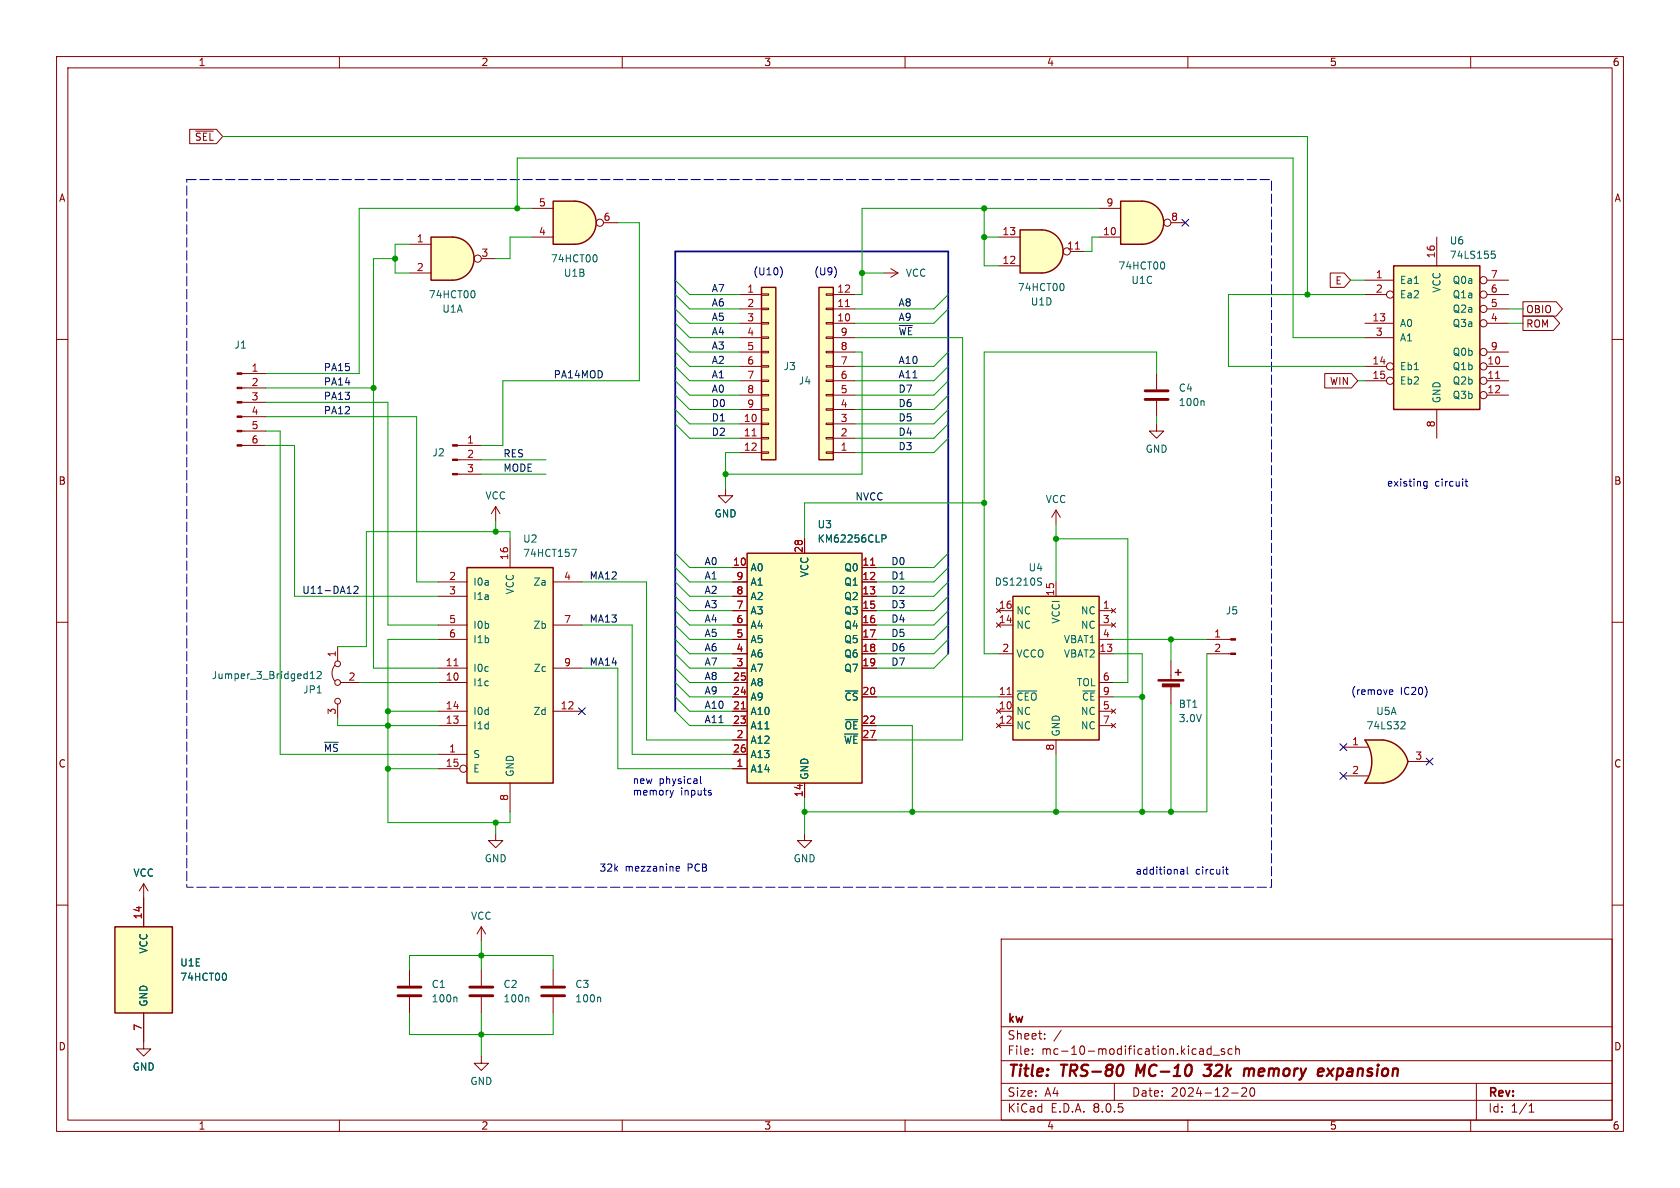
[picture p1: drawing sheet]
<svg xmlns="http://www.w3.org/2000/svg" width="297mm" height="210mm" viewBox="0 0 297 210" stroke-linecap="round" stroke-linejoin="round" font-family="sans-serif">
<defs><g id="words">
<g font-size="2.8" fill="#840000">
<text x="178" y="190.9">Title:</text>
<text x="187.7" y="190.9">TRS-80</text>
<text x="201.7" y="190.9">MC-10</text>
<text x="214.6" y="190.9">32k</text>
<text x="222.3" y="190.9">memory</text>
<text x="236.3" y="190.9">expansion</text>
</g>
<g font-size="2.1" fill="#840000">
<text x="178" y="184">Sheet:</text>
<text x="178" y="181.2">kw</text>
<text x="178" y="186.7">File:</text>
<text x="184.1" y="186.7">mc-10-modification.kicad_sch</text>
<text x="178" y="196.9">KiCad</text>
<text x="178" y="194.1">Size:</text>
<text x="184.7" y="194.1">A4</text>
<text x="185.7" y="196.9">E.D.A.</text>
<text x="193.3" y="196.9">8.0.5</text>
<text x="200" y="194.1">Date:</text>
<text x="207" y="194.1">2024-12-20</text>
<text x="263" y="194.3">Rev:</text>
<text x="263" y="196.9">Id:</text>
<text x="267.1" y="196.9">1/1</text>
</g>
<g font-size="1.8" fill="#840000">
<text x="35" y="11.9">1</text>
<text x="85" y="11.9">2</text>
<text x="135" y="11.9">3</text>
<text x="185" y="11.9">4</text>
<text x="235" y="11.9">5</text>
<text x="285" y="11.9">6</text>
<text x="34.4" y="25.1">~{SEL}</text>
<text x="10.3" y="35.9">A</text>
<text x="285.3" y="35.9">A</text>
<text x="236" y="50.5">E</text>
<text x="269.7" y="55.6">OBIO</text>
<text x="269.7" y="58.1">ROM</text>
<text x="235" y="68.3">WIN</text>
<text x="10.3" y="85.9">B</text>
<text x="285.3" y="85.9">B</text>
<text x="10.3" y="135.9">C</text>
<text x="285.3" y="135.9">C</text>
<text x="10.3" y="185.9">D</text>
<text x="285.3" y="185.9">D</text>
<text x="35" y="199.9">1</text>
<text x="85" y="199.9">2</text>
<text x="135" y="199.9">3</text>
<text x="185" y="199.9">4</text>
<text x="235" y="199.9">5</text>
<text x="285" y="199.9">6</text>
</g>
<g font-size="1.8" fill="#a90000">
<text x="95.2" y="41.7">4</text>
<text x="95.2" y="36.6">5</text>
<text x="106.6" y="39.1">6</text>
<text x="177.1" y="41.7">13</text>
<text x="194.9" y="41.7">10</text>
<text x="195.5" y="36.6">9</text>
<text x="206.9" y="39.1">8</text>
<text x="73.6" y="42.9">1</text>
<text x="85" y="45.5">3</text>
<text x="177.1" y="46.7">12</text>
<text x="188.6" y="44.2">11</text>
<text x="253.7" y="45.8" transform="rotate(-90 253.7 45.8)">16</text>
<text x="73.6" y="48">2</text>
<text x="132" y="51.8">1</text>
<text x="147.9" y="51.8">12</text>
<text x="243.1" y="49.3">1</text>
<text x="243.1" y="51.8">2</text>
<text x="263.5" y="51.8">6</text>
<text x="263.5" y="49.3">7</text>
<text x="132" y="54.4">2</text>
<text x="132" y="56.9">3</text>
<text x="132" y="59.4">4</text>
<text x="147.9" y="56.9">10</text>
<text x="147.9" y="54.4">11</text>
<text x="148.5" y="59.4">9</text>
<text x="242.5" y="56.9">13</text>
<text x="243.1" y="59.4">3</text>
<text x="263.5" y="56.9">4</text>
<text x="263.5" y="54.4">5</text>
<text x="44.4" y="65.8">1</text>
<text x="132" y="62">5</text>
<text x="132" y="64.5">6</text>
<text x="148.5" y="64.5">7</text>
<text x="148.5" y="62">8</text>
<text x="242.5" y="64.5">14</text>
<text x="262.8" y="64.5">10</text>
<text x="263.5" y="62">9</text>
<text x="44.4" y="68.3">2</text>
<text x="44.4" y="70.9">3</text>
<text x="132" y="67.1">7</text>
<text x="132" y="69.6">8</text>
<text x="148.5" y="69.6">5</text>
<text x="148.5" y="67.1">6</text>
<text x="242.5" y="67.1">15</text>
<text x="262.8" y="67.1">11</text>
<text x="262.8" y="69.6">12</text>
<text x="44.4" y="73.4">4</text>
<text x="44.4" y="75.9">5</text>
<text x="131.4" y="74.7">10</text>
<text x="131.4" y="77.2">11</text>
<text x="132" y="72.1">9</text>
<text x="148.5" y="77.2">2</text>
<text x="148.5" y="74.7">3</text>
<text x="148.5" y="72.1">4</text>
<text x="253.7" y="75.6" transform="rotate(-90 253.7 75.6)">8</text>
<text x="44.4" y="78.5">6</text>
<text x="82.5" y="78.5">1</text>
<text x="82.5" y="81">2</text>
<text x="82.5" y="83.6">3</text>
<text x="131.4" y="79.8">12</text>
<text x="148.5" y="79.8">1</text>
<text x="89.9" y="99.1" transform="rotate(-90 89.9 99.1)">16</text>
<text x="129.5" y="100.1">10</text>
<text x="142" y="97.8" transform="rotate(-90 142 97.8)">28</text>
<text x="152.4" y="100.1">11</text>
<text x="79.3" y="102.6">2</text>
<text x="79.3" y="105.2">3</text>
<text x="99.6" y="102.6">4</text>
<text x="130.1" y="107.7">7</text>
<text x="130.1" y="105.2">8</text>
<text x="130.1" y="102.6">9</text>
<text x="152.4" y="102.6">12</text>
<text x="152.4" y="105.2">13</text>
<text x="152.4" y="107.7">15</text>
<text x="176.5" y="107.7">16</text>
<text x="186.4" y="105.5" transform="rotate(-90 186.4 105.5)">15</text>
<text x="194.9" y="107.7">1</text>
<text x="79.3" y="110.2">5</text>
<text x="79.3" y="112.8">6</text>
<text x="99.6" y="110.2">7</text>
<text x="130.1" y="112.8">5</text>
<text x="130.1" y="110.2">6</text>
<text x="152.4" y="110.2">16</text>
<text x="152.4" y="112.8">17</text>
<text x="176.5" y="110.2">14</text>
<text x="194.9" y="110.2">3</text>
<text x="194.9" y="112.8">4</text>
<text x="214.6" y="112.8">1</text>
<text x="59.4" y="116.3" transform="rotate(-90 59.4 116.3)">1</text>
<text x="78.7" y="117.9">11</text>
<text x="99.6" y="117.9">9</text>
<text x="130.1" y="117.9">3</text>
<text x="130.1" y="115.3">4</text>
<text x="152.4" y="115.3">18</text>
<text x="152.4" y="117.9">19</text>
<text x="177.1" y="115.3">2</text>
<text x="194.3" y="115.3">13</text>
<text x="214.6" y="115.3">2</text>
<text x="61.5" y="120.4">2</text>
<text x="78.7" y="120.4">10</text>
<text x="78.7" y="125.5">14</text>
<text x="99" y="125.5">12</text>
<text x="129.5" y="125.5">21</text>
<text x="129.5" y="122.9">24</text>
<text x="129.5" y="120.4">25</text>
<text x="152.4" y="122.9">20</text>
<text x="176.5" y="125.5">10</text>
<text x="176.5" y="122.9">11</text>
<text x="194.9" y="125.5">5</text>
<text x="194.9" y="120.4">6</text>
<text x="194.9" y="122.9">9</text>
<text x="59.4" y="126.4" transform="rotate(-90 59.4 126.4)">3</text>
<text x="78.7" y="128">13</text>
<text x="129.5" y="128">23</text>
<text x="130.1" y="130.6">2</text>
<text x="152.4" y="128">22</text>
<text x="152.4" y="130.6">27</text>
<text x="176.5" y="128">12</text>
<text x="194.9" y="128">7</text>
<text x="238.9" y="131.8">1</text>
<text x="78.7" y="135.6">15</text>
<text x="79.3" y="133.1">1</text>
<text x="129.5" y="133.1">26</text>
<text x="130.1" y="135.6">1</text>
<text x="186.4" y="132.8" transform="rotate(-90 186.4 132.8)">8</text>
<text x="238.9" y="136.9">2</text>
<text x="250.1" y="134.4">3</text>
<text x="89.9" y="141.7" transform="rotate(-90 89.9 141.7)">8</text>
<text x="142" y="141" transform="rotate(-90 142 141)">14</text>
<text x="25.1" y="162.6" transform="rotate(-90 25.1 162.6)">14</text>
<text x="25.1" y="182.3" transform="rotate(-90 25.1 182.3)">7</text>
</g>
<g font-size="1.8" fill="#006464">
<text x="97.3" y="46.6">74HCT00</text>
<text x="197.6" y="47.9">74HCT00</text>
<text x="256.2" y="43.4">U6</text>
<text x="256.2" y="45.9">74LS155</text>
<text x="75.7" y="52.9">74HCT00</text>
<text x="99.6" y="49.1">U1B</text>
<text x="160" y="49.1">VCC</text>
<text x="179.8" y="51.7">74HCT00</text>
<text x="199.9" y="50.4">U1C</text>
<text x="247.4" y="50.4">Ea1</text>
<text x="247.4" y="52.9">Ea2</text>
<text x="254.9" y="51.8" transform="rotate(-90 254.9 51.8)">VCC</text>
<text x="256.7" y="52.9">Q1a</text>
<text x="256.7" y="50.4">Q0a</text>
<text x="78.1" y="55.5">U1A</text>
<text x="182.1" y="54.2">U1D</text>
<text x="247.4" y="58">A0</text>
<text x="256.7" y="58">Q3a</text>
<text x="256.7" y="55.5">Q2a</text>
<text x="41.4" y="61.8">J1</text>
<text x="138.4" y="65.6">J3</text>
<text x="247.4" y="65.6">Eb1</text>
<text x="247.4" y="60.6">A1</text>
<text x="256.7" y="65.6">Q1b</text>
<text x="256.7" y="63.1">Q0b</text>
<text x="141.1" y="68.2">J4</text>
<text x="208.3" y="69.4">C4</text>
<text x="208.3" y="72">100n</text>
<text x="247.4" y="68.2">Eb2</text>
<text x="254.9" y="71.4" transform="rotate(-90 254.9 71.4)">GND</text>
<text x="256.7" y="68.2">Q2b</text>
<text x="256.7" y="70.7">Q3b</text>
<text x="76.4" y="80.9">J2</text>
<text x="202.4" y="80.2">GND</text>
<text x="85.7" y="88.5">VCC</text>
<text x="184.8" y="89.1">VCC</text>
<text x="126.2" y="91.7">GND</text>
<text x="144.4" y="93.6">U3</text>
<text x="92.4" y="96.1">U2</text>
<text x="92.4" y="98.7">74HCT157</text>
<text x="132.6" y="101.2">A0</text>
<text x="144.4" y="96.1">KM62256CLP</text>
<text x="149.1" y="101.2">Q0</text>
<text x="181.7" y="101.2">U4</text>
<text x="83.6" y="103.7">I0a</text>
<text x="83.6" y="106.3">I1a</text>
<text x="91" y="105.2" transform="rotate(-90 91 105.2)">VCC</text>
<text x="94.2" y="103.7">Za</text>
<text x="132.6" y="106.3">A2</text>
<text x="132.6" y="103.7">A1</text>
<text x="143.1" y="102.1" transform="rotate(-90 143.1 102.1)">VCC</text>
<text x="149.1" y="103.7">Q1</text>
<text x="149.1" y="106.3">Q2</text>
<text x="175.8" y="103.7">DS1210S</text>
<text x="83.6" y="111.4">I0b</text>
<text x="83.6" y="113.9">I1b</text>
<text x="94.2" y="111.4">Zb</text>
<text x="132.6" y="113.9">A5</text>
<text x="132.6" y="111.4">A4</text>
<text x="132.6" y="108.8">A3</text>
<text x="149.1" y="108.8">Q3</text>
<text x="149.1" y="111.4">Q4</text>
<text x="149.1" y="113.9">Q5</text>
<text x="179.6" y="111.4">NC</text>
<text x="179.6" y="108.8">NC</text>
<text x="187.6" y="110.4" transform="rotate(-90 187.6 110.4)">VCCI</text>
<text x="188" y="113.9">VBAT1</text>
<text x="191" y="108.8">NC</text>
<text x="191" y="111.4">NC</text>
<text x="216.6" y="108.8">J5</text>
<text x="83.6" y="119">I0c</text>
<text x="94.3" y="119">Zc</text>
<text x="132.6" y="119">A7</text>
<text x="132.6" y="116.4">A6</text>
<text x="149.1" y="116.4">Q6</text>
<text x="149.1" y="119">Q7</text>
<text x="179.6" y="116.4">VCCO</text>
<text x="188" y="116.4">VBAT2</text>
<text x="37.3" y="120.2">Jumper_3_Bridged12</text>
<text x="53.5" y="122.8">JP1</text>
<text x="83.6" y="121.5">I1c</text>
<text x="132.6" y="124.1">A9</text>
<text x="132.6" y="121.5">A8</text>
<text x="149.2" y="124.1">~{CS}</text>
<text x="179.6" y="124.1">~{CEO}</text>
<text x="190.3" y="121.5">TOL</text>
<text x="191.2" y="124.1">~{CE}</text>
<text x="208.3" y="125.3">BT1</text>
<text x="83.6" y="129.1">I1d</text>
<text x="83.6" y="126.6">I0d</text>
<text x="94.2" y="126.6">Zd</text>
<text x="132.6" y="131.7">A12</text>
<text x="132.6" y="126.6">A10</text>
<text x="132.6" y="129.1">A11</text>
<text x="149.1" y="131.7">~{WE}</text>
<text x="149.2" y="129.1">~{OE}</text>
<text x="179.6" y="126.6">NC</text>
<text x="179.6" y="129.1">NC</text>
<text x="187.6" y="130.3" transform="rotate(-90 187.6 130.3)">GND</text>
<text x="191" y="126.6">NC</text>
<text x="191" y="129.1">NC</text>
<text x="208.3" y="127.9">3.0V</text>
<text x="241.5" y="129.1">74LS32</text>
<text x="243.2" y="126.6">U5A</text>
<text x="83.6" y="134.2">S</text>
<text x="83.6" y="136.8">E</text>
<text x="91" y="137.4" transform="rotate(-90 91 137.4)">GND</text>
<text x="132.6" y="136.8">A14</text>
<text x="132.6" y="134.2">A13</text>
<text x="143.1" y="137.9" transform="rotate(-90 143.1 137.9)">GND</text>
<text x="23.5" y="155.2">VCC</text>
<text x="85.6" y="152.6">GND</text>
<text x="140.2" y="152.6">GND</text>
<text x="83.2" y="162.8">VCC</text>
<text x="26.3" y="168.7" transform="rotate(-90 26.3 168.7)">VCC</text>
<text x="31.8" y="173.6">74HCT00</text>
<text x="31.8" y="171">U1E</text>
<text x="26.3" y="178.1" transform="rotate(-90 26.3 178.1)">GND</text>
<text x="76.2" y="174.9">C1</text>
<text x="76.2" y="177.4">100n</text>
<text x="88.9" y="174.9">C2</text>
<text x="88.9" y="177.4">100n</text>
<text x="101.6" y="174.9">C3</text>
<text x="101.6" y="177.4">100n</text>
<text x="23.4" y="189.5">GND</text>
<text x="83.1" y="192">GND</text>
</g>
<g font-size="1.8" fill="#0f0f0f">
<text x="125.7" y="51.7">A7</text>
<text x="125.7" y="54.3">A6</text>
<text x="125.7" y="56.8">A5</text>
<text x="125.7" y="59.3">A4</text>
<text x="158.7" y="54.3">A8</text>
<text x="158.7" y="56.8">A9</text>
<text x="158.7" y="59.3">~{WE}</text>
<text x="57.1" y="65.7">PA15</text>
<text x="125.7" y="61.9">A3</text>
<text x="125.7" y="64.4">A2</text>
<text x="158.7" y="64.4">A10</text>
<text x="57.1" y="68.2">PA14</text>
<text x="57.1" y="70.8">PA13</text>
<text x="97.8" y="67">PA14MOD</text>
<text x="125.7" y="69.5">A0</text>
<text x="125.7" y="67">A1</text>
<text x="158.7" y="69.5">D7</text>
<text x="158.7" y="67">A11</text>
<text x="57.1" y="73.3">PA12</text>
<text x="125.7" y="77.1">D2</text>
<text x="125.7" y="72">D0</text>
<text x="125.7" y="74.6">D1</text>
<text x="158.7" y="74.6">D5</text>
<text x="158.7" y="72">D6</text>
<text x="158.7" y="77.1">D4</text>
<text x="88.9" y="80.9">RES</text>
<text x="88.9" y="83.5">MODE</text>
<text x="158.7" y="79.7">D3</text>
<text x="151.1" y="88.6">NVCC</text>
<text x="124.5" y="100">A0</text>
<text x="157.5" y="100">D0</text>
<text x="53.3" y="105.1">U11-DA12</text>
<text x="104.1" y="102.5">MA12</text>
<text x="124.5" y="107.6">A3</text>
<text x="124.5" y="105.1">A2</text>
<text x="124.5" y="102.5">A1</text>
<text x="157.5" y="102.5">D1</text>
<text x="157.5" y="105.1">D2</text>
<text x="157.5" y="107.6">D3</text>
<text x="104.1" y="110.1">MA13</text>
<text x="124.5" y="112.7">A5</text>
<text x="124.5" y="110.1">A4</text>
<text x="157.5" y="110.1">D4</text>
<text x="157.5" y="112.7">D5</text>
<text x="104.1" y="117.8">MA14</text>
<text x="124.5" y="115.2">A6</text>
<text x="124.5" y="117.8">A7</text>
<text x="157.5" y="117.8">D7</text>
<text x="157.5" y="115.2">D6</text>
<text x="124.5" y="120.3">A8</text>
<text x="124.5" y="125.4">A10</text>
<text x="124.5" y="122.8">A9</text>
<text x="124.5" y="127.9">A11</text>
<text x="57.1" y="133">~{MS}</text>
</g>
<g font-size="1.8" fill="#0000c2">
<text x="133.1" y="48.9">(U10)</text>
<text x="143.8" y="48.9">(U9)</text>
<text x="245.1" y="86.1">existing</text>
<text x="253.7" y="86.1">circuit</text>
<text x="238.8" y="122.9">(remove</text>
<text x="247.6" y="122.9">IC20)</text>
<text x="111.8" y="138.7">new</text>
<text x="111.8" y="140.7">memory</text>
<text x="116.5" y="138.7">physical</text>
<text x="120.3" y="140.7">inputs</text>
<text x="105.9" y="154.3">32k</text>
<text x="110.5" y="154.3">mezzanine</text>
<text x="121.7" y="154.3">PCB</text>
<text x="200.7" y="154.7">additional</text>
<text x="211.3" y="154.7">circuit</text>
</g>
</g></defs>
<g fill="none" stroke="#840000" stroke-width=".18">
<path d="M10 10h277v190h-277zM12 12h273v186h-273zM60 10v2M110 10v2M160 10v2M210 10v2M260 10v2M10 60h2M285 60h2M80.9 78.7h4.2M204.5 66v2.8M204.5 70.9v2.8"/>
<path d="M80.9 83.8h4.2M80.9 81.3h4.2M87.6 89.5l-.7 1.3M87.6 89.5v2.6M87.6 89.5l.8 1.3M10 110h2M59.2 117.6a2.26 2.26 0 0 0 0 2.8M59.7 114.3v2.5M285 110h2M59.7 124.5v2.5M60.2 120.7h3.3M10 160h2"/>
<path d="M285 160h2M97.8 171.5v2.7M97.8 176.3v2.8M177 166h108v32h-108zM60 198v2M110 198v2M160 198v2M177 194.5h108M177 191.5h108M177 187.5h108M177 181.5h108M182.5 186.3v.1"/>
<path d="M182.5 185.5v.1M184.7 183.6v.1M184.7 182.8v.1M187.6 182.1l-1.3 2M197 191.5v3M210 198v2M212.1 185.5h.6v.9M212.1 186.3h.6M212.7 185.8l-.6 .1M214.1 185.5l-.4-.1-.3 .3v.4l.1 .2h.6M214.1 184.9v1.5M214.5 186.5h1.1"/>
<path d="M216.5 185.5l-.4-.1-.2 .2 .1 .2 .5 .2v.3h-.6M217.7 193.2h1.2M217.8 185.5l-.4-.1-.3 .3v.4l.1 .2h.6M218.5 185.5l.2-.1 .3 .1 .1 .9M218.5 184.9v1.5M219.5 192.4l.6-.1 .2 .1 .1 .3-.9 1.1h.9M221.6 192.4l-.1-.1a.81 .81 0 0 0-.6 .6 .81 .81 0 0 0 .3 .8l.1 .1a.81 .81 0 0 0 .4-1.4M260 198v2M261 191.5v6.5M270.3 196.6h.9M270.3 195.5l.4-.4v1.5"/>
<circle cx="59.7" cy="117.3" r=".51"/>
<circle cx="59.7" cy="124" r=".51"/>
<circle cx="59.7" cy="120.7" r=".51"/>
</g>
<path d="M198.4 188.3a1.31 1.31 0 0 1 0 1.5M201.1 188.2l-.3 2M212.8 190l.2 .2h.6l.3-.2M213 188.2h1.2l-.7 .8 .4 .1M220.3 188.9l.5 .1 .1 .2M220.9 189.2l-.2 1M221.6 189a.5 .5 0 0 0-.7 .2M234.7 188.9l.9 1.3M235.8 188.9l-1.3 1.3" fill="none" stroke="#840000" stroke-width=".4"/>
<path d="M202.4 70.6h4.1M202.4 69.1h4.1M95.8 176h4M95.8 174.5h4" fill="none" stroke="#840000" stroke-width=".51"/>
<path d="M212.7 70.9l.2 .1v.7M54.9 120h.7M54.9 119.1l.3-.4v1.3M56.1 118.8l.5-.1 .2 .4-.8 .9h.8M106 176.3l.2 .1v.7" fill="none" stroke="#006464" stroke-width=".18"/>
<g fill="#840000" stroke="#840000" stroke-width=".18">
<path d="M80 83.7h.9v.2h-.9z"/>
<path d="M80 81.2h.9v.2h-.9z"/>
<path d="M80 78.6h.9v.3h-.9z"/>
</g>
<path d="M243.9 133.3l5 1.3a5.2 5.2 0 0 1-4.4 3.8z" fill="#ffffc2" stroke="#ffffc2" stroke-width=".18"/>
<path d="M241.3 138.4h3.2M241.3 130.8h3.2" fill="none" stroke="#ffffc2" stroke-width=".18"/>
<path d="M241.3 130.8h3.2v7.6h-3.2a6.7 6.7 0 0 0 0-7.6z" fill="#ffffc2"/>
<g fill="#ffffc2" stroke="#ffffc2" stroke-width=".18">
<path d="M244.5 130.8a5.1 5.1 0 0 1 4.4 3.8l-5 1.3z"/>
<path d="M80 41.9a3.8 3.8 0 0 1 3.8 3.8 3.8 3.8 0 0 1-3.8 3.8z"/>
</g>
<path d="M241.3 130.8h3.2a5.1 5.1 0 0 1 4.4 3.8 5.2 5.2 0 0 1-4.4 3.8h-3.2a6.6 6.6 0 0 0 0-7.6z" fill="none" stroke="#840000" stroke-width=".25"/>
<path d="M237.5 132.1h4.3M237.5 137.2h4.3M248.9 134.6h3.8" fill="none" stroke="#840000" stroke-width=".18"/>
<path d="M247.9 127.6h.4l.1 .3-.8 .9h.8" fill="none" stroke="#006464" stroke-width=".18"/>
<path d="M76.2 41.9h3.8v7.6h-3.8z" fill="#ffffc2"/>
<path d="M76.2 41.9h3.8a3.8 3.8 0 0 1 3.8 3.8 3.8 3.8 0 0 1-3.8 3.8h-3.8z" fill="none" stroke="#840000" stroke-width=".25"/>
<g fill="none" stroke="#840000" stroke-width=".18">
<path d="M72.4 43.2h3.8M72.4 48.3h3.8M85.1 45.7h2.5M156.2 48.3h2.5M157.5 47.5l1.2 .8M158.7 48.3l-1.2 .7M85.1 186.7v1.3h1.3l-1.3 1.2-1.3-1.2h1.3"/>
<circle cx="84.5" cy="45.7" r=".63"/>
</g>
<path d="M83.8 51.4l.2 .5-.2 .7" fill="none" stroke="#006464" stroke-width=".18"/>
<path d="M132.1 97.8h20.3v40.6h-20.3z" fill="#ffffc2"/>
<path d="M132.1 97.8h20.3v40.6h-20.3z" fill="none" stroke="#840000" stroke-width=".25"/>
<g fill="none" stroke="#840000" stroke-width=".18">
<path d="M142.2 95.3v2.5M129.5 100.3h2.6M129.5 102.9h2.6M129.5 105.4h2.6M129.5 108h2.6M129.5 110.5h2.6M129.5 113h2.6M129.5 115.6h2.6M129.5 118.1h2.6M152.4 100.3h2.5M152.4 102.9h2.5M152.4 105.4h2.5"/>
<path d="M152.4 108h2.5M152.4 110.5h2.5M152.4 113h2.5M152.4 115.6h2.5M152.4 118.1h2.5M129.5 135.9h2.6M129.5 130.8h2.6M129.5 123.2h2.6M129.5 125.7h2.6M129.5 128.3h2.6M129.5 120.7h2.6M129.5 133.4h2.6"/>
<path d="M142.2 138.4v2.6M152.4 130.8h2.5M152.4 123.2h2.5M152.4 128.3h2.5"/>
</g>
<path d="M153.9 99.9h.7M131.1 125.3h.7" fill="none" stroke="#a90000" stroke-width=".18"/>
<path d="M155.9 94.6h.5l.2 .2-.1 .4h-.6" fill="none" stroke="#006464" stroke-width=".18"/>
<path d="M246.4 47h15.2v25.4h-15.2z" fill="#ffffc2"/>
<path d="M246.4 47h15.2v25.4h-15.2z" fill="none" stroke="#840000" stroke-width=".25"/>
<g fill="none" stroke="#840000" stroke-width=".18">
<path d="M241.3 49.5h5.1M241.3 57.2h5.1M241.3 52.1h3.8M241.3 59.7h5.1M254 41.9v5.1M262.9 49.5h3.8M262.9 57.2h3.8M262.9 52.1h3.8M262.9 54.6h3.8M241.3 64.8h3.8M241.3 67.3h3.8M254 72.4v5.1"/>
<path d="M262.9 64.8h3.8M262.9 67.3h3.8M262.9 69.9h3.8M262.9 62.2h3.8"/>
<circle cx="245.7" cy="52.1" r=".63"/>
<circle cx="262.3" cy="52.1" r=".63"/>
<circle cx="262.3" cy="54.6" r=".63"/>
<circle cx="262.3" cy="49.5" r=".63"/>
<circle cx="262.3" cy="57.1" r=".63"/>
<circle cx="245.7" cy="67.3" r=".63"/>
<circle cx="245.7" cy="64.8" r=".63"/>
<circle cx="262.3" cy="64.8" r=".63"/>
<circle cx="262.3" cy="67.3" r=".63"/>
<circle cx="262.3" cy="62.2" r=".63"/>
<circle cx="262.3" cy="69.8" r=".63"/>
</g>
<path d="M264.4 66.9h.7" fill="none" stroke="#a90000" stroke-width=".18"/>
<path d="M263.7 44.4h.6M263.8 44.9h.3l.2 .2-.1 .5-.4 .1" fill="none" stroke="#006464" stroke-width=".18"/>
<path d="M101.6 35.6a3.8 3.8 0 0 1 3.8 3.8 3.8 3.8 0 0 1-3.8 3.8z" fill="#ffffc2" stroke="#ffffc2" stroke-width=".18"/>
<path d="M97.8 35.6h3.8v7.6h-3.8z" fill="#ffffc2"/>
<path d="M97.8 35.6h3.8a3.8 3.8 0 0 1 3.8 3.8 3.8 3.8 0 0 1-3.8 3.8h-3.8z" fill="none" stroke="#840000" stroke-width=".25"/>
<g fill="none" stroke="#840000" stroke-width=".18">
<path d="M94 36.8h3.8M106.7 39.4h2.5M94 41.9h3.8"/>
<circle cx="106" cy="39.4" r=".63"/>
</g>
<path d="M105.4 45.1l.2 .4-.2 .7" fill="none" stroke="#006464" stroke-width=".18"/>
<path d="M184.1 40.6a3.8 3.8 0 0 1 3.8 3.9 3.8 3.8 0 0 1-3.8 3.8z" fill="#ffffc2" stroke="#ffffc2" stroke-width=".18"/>
<path d="M180.3 40.6h3.8v7.7h-3.8z" fill="#ffffc2"/>
<path d="M180.3 40.6h3.8a3.8 3.8 0 0 1 3.8 3.9 3.8 3.8 0 0 1-3.8 3.8h-3.8z" fill="none" stroke="#840000" stroke-width=".25"/>
<g fill="none" stroke="#840000" stroke-width=".18">
<path d="M176.5 47h3.8M176.5 41.9h3.8M189.2 44.5h2.6M42.8 78.7h4.2M42.8 76.2h4.2M42.8 73.7h4.2M42.8 71.1h4.2M42.8 68.6h4.2M42.8 66h4.2"/>
<circle cx="188.6" cy="44.4" r=".63"/>
</g>
<path d="M190.1 44h.7" fill="none" stroke="#a90000" stroke-width=".18"/>
<path d="M187.9 50.2l.2 .4-.2 .7" fill="none" stroke="#006464" stroke-width=".18"/>
<g fill="#840000" stroke="#840000" stroke-width=".18">
<path d="M41.9 78.6h.9v.3h-.9z"/>
<path d="M41.9 76.1h.9v.2h-.9z"/>
<path d="M41.9 73.5h.9v.3h-.9z"/>
<path d="M41.9 71h.9v.2h-.9z"/>
<path d="M41.9 68.5h.9v.2h-.9z"/>
<path d="M41.9 65.9h.9v.3h-.9z"/>
</g>
<path d="M20.3 163.8h10.2v15.3h-10.2z" fill="#ffffc2"/>
<path d="M20.3 163.8h10.2v15.3h-10.2z" fill="none" stroke="#840000" stroke-width=".25"/>
<path d="M25.4 158.8v5M25.4 179.1v6.3h1.3l-1.3 1.3-1.3-1.3h1.3" fill="none" stroke="#840000" stroke-width=".18"/>
<path d="M39.8 172.1l.2 .4-.2 .7" fill="none" stroke="#006464" stroke-width=".18"/>
<path d="M82.5 100.3h15.3v38.1h-15.3z" fill="#ffffc2"/>
<path d="M82.5 100.3h15.3v38.1h-15.3zM207.8 118.9h1M208.3 118.4v1" fill="none" stroke="#840000" stroke-width=".25"/>
<g fill="none" stroke="#840000" stroke-width=".18">
<path d="M90.2 95.3v5M128.3 86.4v1.2h1.2l-1.2 1.3-1.3-1.3h1.3M77.5 118.1h5M77.5 102.9h5M77.5 105.4h5M77.5 110.5h5M77.5 113h5M97.8 118.1h5.1M97.8 102.9h5.1M97.8 110.5h5.1M207 116.8v3.3M77.5 133.4h5"/>
<path d="M77.5 120.7h5M77.5 125.7h5M77.5 128.3h5M77.5 135.9h3.8M90.2 138.4v5.1M97.8 125.7h5.1M207 121.2v3.3M25.4 156.2l-.8 1.3M25.4 156.2v2.6M25.4 156.2l.8 1.3M87.6 147.3v1.3h1.3l-1.3 1.3-1.2-1.3h1.2M72.4 171.5v2.7"/>
<path d="M72.4 176.3v2.8M85.1 163.8l-.8 1.3M85.1 163.8v2.6M85.1 171.5v2.7M85.1 176.3v2.8M85.1 163.8l.8 1.3"/>
<circle cx="81.9" cy="135.9" r=".63"/>
</g>
<path d="M80.3 117.7h.7" fill="none" stroke="#a90000" stroke-width=".18"/>
<path d="M101.1 97.1h.8l-.5 1.3M80.6 176.3l.2 .1v.7M93.3 176.3l.2 .1v.7" fill="none" stroke="#006464" stroke-width=".18"/>
<path d="M70.4 176h4M70.4 174.5h4M83.1 176h4M83.1 174.5h4" fill="none" stroke="#840000" stroke-width=".51"/>
<g fill="#840000" stroke="#840000" stroke-width=".18">
<path d="M204.7 120.1h4.6v.3h-4.6z"/>
<path d="M205.5 120.9h3v.5h-3z"/>
</g>
<path d="M201.9 35.6a3.8 3.8 0 0 1 3.8 3.8 3.8 3.8 0 0 1-3.8 3.8z" fill="#ffffc2" stroke="#ffffc2" stroke-width=".18"/>
<path d="M198.1 35.6h3.8v7.6h-3.8z" fill="#ffffc2"/>
<path d="M198.1 35.6h3.8a3.8 3.8 0 0 1 3.8 3.8 3.8 3.8 0 0 1-3.8 3.8h-3.8z" fill="none" stroke="#840000" stroke-width=".25"/>
<g fill="none" stroke="#840000" stroke-width=".18">
<path d="M194.3 36.8h3.8M207 39.4h2.5M194.3 41.9h3.8"/>
<circle cx="206.4" cy="39.4" r=".63"/>
</g>
<path d="M205.7 46.4l.2 .4-.2 .7" fill="none" stroke="#006464" stroke-width=".18"/>
<path d="M134.6 50.8h2.6v30.5h-2.6z" fill="#ffffc2"/>
<g fill="none" stroke="#840000" stroke-width=".18">
<path d="M130.8 52.1h3.8M130.8 54.6h3.8M130.8 57.2h3.8M130.8 59.7h3.8M134.6 59.6h1.3v.2h-1.3zM134.6 57h1.3v.3h-1.3zM134.6 54.5h1.3v.2h-1.3zM134.6 51.9h1.3v.3h-1.3zM130.8 74.9h3.8M130.8 77.5h3.8M130.8 62.2h3.8M130.8 64.8h3.8"/>
<path d="M130.8 67.3h3.8M130.8 69.9h3.8M130.8 72.4h3.8M134.6 79.9h1.3v.2h-1.3zM134.6 77.3h1.3v.3h-1.3zM134.6 74.8h1.3v.3h-1.3zM134.6 72.3h1.3v.2h-1.3zM134.6 69.7h1.3v.3h-1.3zM134.6 67.2h1.3v.2h-1.3zM134.6 64.6h1.3v.3h-1.3zM134.6 62.1h1.3v.3h-1.3zM130.8 80h3.8"/>
</g>
<path d="M134.6 50.8h2.6v30.5h-2.6z" fill="none" stroke="#840000" stroke-width=".25"/>
<path d="M133 77.1h.7" fill="none" stroke="#a90000" stroke-width=".18"/>
<path d="M144.8 50.8h2.5v30.5h-2.5z" fill="#ffffc2"/>
<g fill="none" stroke="#840000" stroke-width=".18">
<path d="M146 51.9h1.3v.3h-1.3zM146 54.5h1.3v.2h-1.3zM146 57h1.3v.3h-1.3zM146 59.6h1.3v.2h-1.3zM147.3 57.2h3.8M147.3 54.6h3.8M147.3 52.1h3.8M147.3 59.7h3.8M146 62.1h1.3v.3h-1.3zM146 64.6h1.3v.3h-1.3zM146 67.2h1.3v.2h-1.3zM146 69.7h1.3v.3h-1.3z"/>
<path d="M146 72.3h1.3v.2h-1.3zM146 74.8h1.3v.3h-1.3zM146 77.3h1.3v.3h-1.3zM146 79.9h1.3v.2h-1.3zM147.3 77.5h3.8M147.3 74.9h3.8M147.3 72.4h3.8M147.3 69.9h3.8M147.3 67.3h3.8M147.3 64.8h3.8M147.3 62.2h3.8M147.3 80h3.8"/>
</g>
<path d="M144.8 50.8h2.5v30.5h-2.5z" fill="none" stroke="#840000" stroke-width=".25"/>
<path d="M149.5 54.2h.7" fill="none" stroke="#a90000" stroke-width=".18"/>
<path d="M179.1 105.4h15.2v25.4h-15.2z" fill="#ffffc2"/>
<path d="M179.1 105.4h15.2v25.4h-15.2z" fill="none" stroke="#840000" stroke-width=".25"/>
<g fill="none" stroke="#840000" stroke-width=".18">
<path d="M33.5 22.9h4.8l1.1 1.2-1.1 1.3h-4.8zM34.6 23.2h3.1M235.2 48.3h2.4l1.2 1.2-1.2 1.3h-2.4zM269.2 53.3h5.9l1.1 1.3-1.1 1.3h-5.9zM269.2 55.9h5.4l1.1 1.3-1.1 1.2h-5.4zM204.5 74.9v1.3h1.2l-1.2 1.3-1.3-1.3h1.3M234.2 66h4.7l1.1 1.3-1.1 1.3h-4.7zM142.2 95.3v2.5M186.7 90.2v2.5M186.7 90.2l-.8 1.2M186.7 90.2l.8 1.2M129.5 108h2.6"/>
<path d="M129.5 115.6h2.6M129.5 110.5h2.6M129.5 113h2.6M129.5 100.3h2.6M129.5 102.9h2.6M129.5 105.4h2.6M129.5 118.1h2.6M152.4 108h2.5M152.4 115.6h2.5M152.4 110.5h2.5M152.4 113h2.5M152.4 100.3h2.5"/>
<path d="M152.4 102.9h2.5M152.4 105.4h2.5M152.4 118.1h2.5M176.1 110.1l.8 .8M176.5 108h2.6M176.5 115.6h2.6M176.5 110.5h2.6M176.9 110.1l-.8 .8M186.7 102.9v2.5M194.3 108h2.5M194.3 115.6h2.5M194.3 110.5h2.5"/>
<path d="M194.3 113h2.5M196.5 107.6l.7 .7M196.5 110.1l.7 .8M197.2 107.6l-.7 .7M197.2 110.1l-.7 .8M213.4 115.6h4.2M213.4 113h4.2M129.5 125.7h2.6M129.5 123.2h2.6M129.5 128.3h2.6M129.5 120.7h2.6M129.5 135.9h2.6"/>
<path d="M129.5 130.8h2.6M129.5 133.4h2.6M142.2 138.4v2.6M152.4 123.2h2.5M152.4 128.3h2.5M152.4 130.8h2.5M176.1 127.9l.8 .8M176.5 125.7h2.6M176.5 123.2h2.6M176.5 128.3h2.6M176.9 127.9l-.8 .8M186.7 130.8v2.6"/>
<path d="M194.3 125.7h2.5M194.3 123.2h2.5M194.3 128.3h2.5M194.3 120.7h2.5M196.5 125.3l.7 .8M196.5 127.9l.7 .8M197.2 125.3l-.7 .8M197.2 127.9l-.7 .8M25.4 158.8v5M142.2 147.3v1.3h1.3l-1.3 1.3-1.2-1.3h1.2M25.4 179.1v5.1"/>
</g>
<path d="M155.9 94.6h.5l.2 .2-.1 .4h-.6M183.7 102.8l.3 .1 .1 .3-.2 .2h-.3M183.7 102.2h.4M179.8 122.1h3.5M39.8 172.1l.2 .4-.2 .7" fill="none" stroke="#006464" stroke-width=".18"/>
<path d="M153.9 99.9h.7M131.1 125.3h.7M178 122.8h.8" fill="none" stroke="#a90000" stroke-width=".18"/>
<g fill="#840000" stroke="#840000" stroke-width=".18">
<path d="M217.6 115.4h.8v.3h-.8z"/>
<path d="M217.6 112.9h.8v.3h-.8z"/>
</g>
<path d="M62.6 103.7l.5-.1 .2 .4-.8 .9h.8" fill="none" stroke="#0f0f0f" stroke-width=".18"/>
<g fill="none" stroke="#0000c2" stroke-width=".18">
<path d="M137.9 47.1a1.46 1.46 0 0 1 0 2M147.7 47.5l.2 .5-.2 .7M252.3 85.1v1l-.3 .3-.3-.1M252.3 85.2l-.4-.1-.2 .2 .1 .6h.5M259 85.1h.5M259.2 84.7v1.1l.3 .1M118.5 139.7l.3 .9M119.1 139.7l-.3 .9M123.8 137.2v1.1l.2 .2M125.4 139.7l.3 .1M245.7 122.7h.5M245.7 122l.4-.1 .1 .3-.6 .2"/>
<path d="M118.8 140.6l-.2 .3M119.6 153.9h.5M119.6 153.2h.4l.1 .3-.6 .1M125.4 140.1l.3 .1 .1 .2-.2 .2h-.3M208.7 154.3l.2 .2h.4M208.7 153.7h.5l.1 .8M209.3 154h-.4l-.2 .2M209.9 153.3v1l.2 .2M216.7 153.7h.4M216.8 153.3v1l.3 .2"/>
</g>
<path d="M33 31.8h191.8v125h-191.8z" fill="none" stroke="#0000c2" stroke-width=".18" stroke-dasharray="1.7 .6"/>
<path d="M167.6 115.6v-71.1h-48.2v81.2" fill="none" stroke="#000084" stroke-width=".3"/>
<g fill="none" stroke="#009600" stroke-width=".18">
<path d="M39.4 24.1h191.7v28M91.4 36.8v-8.9h137.2v31.8h12.7M94 36.8h-30.5v29.2h-16.5M109.2 39.4h3.8v27.9h-24.1v11.4h-3.8M174 36.8v10.2h2.5M194.3 36.8h-41.9v15.3h-1.3M69.8 45.7h-3.8v72.4h11.5M72.4 43.2h-2.6v5.1h2.6M94 41.9h-3.8v3.8h-2.6M119.4 59.7l2.5 2.5h8.9M119.4 57.2l2.5 2.5h8.9M119.4 52.1l2.5 2.5h8.9"/>
<path d="M119.4 54.6l2.5 2.6h8.9M119.4 49.5l2.5 2.6h8.9M151.1 59.7h19.1v71.1h-15.3M152.4 48.3h3.8M167.6 52.1l-2.5 2.5h-14M167.6 54.6l-2.5 2.6h-14M174 41.9h2.5M194.3 41.9h-1.3v2.6h-1.2M238.8 49.5h2.5M241.3 52.1h-24.1v12.7h24.1M266.7 54.6h2.5M266.7 57.2h2.5"/>
<path d="M47 71.1h21.6v39.4h8.9M47 78.7h5.1v26.7h25.4M47 73.7h26.7v29.2h3.8M47 76.2h2.5v57.2h28M47 68.6h19M119.4 72.4l2.5 2.5h8.9M119.4 67.3l2.5 2.6h8.9M119.4 69.9l2.5 2.5h8.9M119.4 74.9l2.5 2.6h8.9M119.4 64.8l2.5 2.5h8.9M119.4 62.2l2.5 2.6h8.9M151.1 62.2h1.3v21.6h-24.1"/>
<path d="M167.6 72.4l-2.5 2.5h-14M167.6 67.3l-2.5 2.6h-14M167.6 77.5l-2.5 2.5h-14M167.6 69.9l-2.5 2.5h-14M167.6 74.9l-2.5 2.6h-14M167.6 64.8l-2.5 2.5h-14M167.6 62.2l-2.5 2.6h-14M204.5 66v-3.8h-30.5v53.4h2.5M204.5 73.7v1.2M240 67.3h1.3M85.1 83.8h11.4M85.1 81.3h11.4"/>
<path d="M87.6 92.1v1.9M90.2 95.3v-1.3h-25.4v20.3h-5.1M119.4 97.8l2.5 2.5h7.6M130.8 80h-2.5v6.4M167.6 97.8l-2.5 2.5h-10.2M174 88.9h-31.8v6.4M186.7 95.3h12.7v25.4h-2.6M186.7 92.7v10.2M77.5 113h-8.9v32.4h21.6v-1.9M102.9 118.1h6.3v17.8h20.3M102.9 110.5h8.9v22.9h17.7M102.9 102.9h11.4v27.9h15.2"/>
<path d="M119.4 118.1l2.5 2.6h7.6M119.4 110.5l2.5 2.5h7.6M119.4 113l2.5 2.6h7.6M119.4 115.6l2.5 2.5h7.6M119.4 108l2.5 2.5h7.6M119.4 102.9l2.5 2.5h7.6M119.4 105.4l2.5 2.6h7.6M119.4 100.3l2.5 2.6h7.6M167.6 110.5l-2.5 2.5h-10.2M167.6 113l-2.5 2.6h-10.2M167.6 115.6l-2.5 2.5h-10.2M167.6 108l-2.5 2.5h-10.2"/>
<path d="M167.6 102.9l-2.5 2.5h-10.2M167.6 105.4l-2.5 2.6h-10.2M167.6 100.3l-2.5 2.6h-10.2M196.8 113h16.6M196.8 115.6h5.1v27.9M207 113v3.8M213.4 115.6v27.9h-71.2M59.7 127v1.3h17.8M63.5 120.7h14M68.6 125.7h8.9M68.6 135.9h8.9M119.4 120.7l2.5 2.5h7.6"/>
<path d="M119.4 125.7l2.5 2.6h7.6M119.4 123.2l2.5 2.5h7.6M154.9 123.2h21.6M154.9 128.3h6.4v15.2M186.7 133.4v10.1M196.8 123.2h5.1M207 124.5v19M87.6 145.4v1.9M142.2 141v6.3M72.4 171.5v-2.6h25.4v2.6M72.4 179.1v3.8h25.4v-3.8M85.1 166.4v5.1"/>
<path d="M85.1 179.1v7.6"/>
</g>
<path d="M208.9 38.8l1.3 1.2M210.2 38.8l-1.3 1.2M102.3 125.1l1.2 1.2M103.5 125.1l-1.2 1.2M236.9 131.5l1.2 1.2M236.9 136.6l1.2 1.2M238.1 131.5l-1.2 1.2M238.1 136.6l-1.2 1.2M252.1 134l1.2 1.2M253.3 134l-1.2 1.2" fill="none" stroke="#000084" stroke-width=".18"/>
<g fill="#009600" stroke="#009600" stroke-width=".18">
<circle cx="174" cy="88.9" r=".46"/>
<circle cx="201.9" cy="143.5" r=".46"/>
<circle cx="201.9" cy="123.2" r=".46"/>
<circle cx="186.7" cy="95.3" r=".46"/>
<circle cx="186.7" cy="143.5" r=".46"/>
<circle cx="161.3" cy="143.5" r=".46"/>
<circle cx="152.4" cy="48.3" r=".46"/>
<circle cx="207" cy="113" r=".46"/>
<circle cx="207" cy="143.5" r=".46"/>
<circle cx="231.1" cy="52.1" r=".46"/>
<circle cx="142.2" cy="143.5" r=".46"/>
<circle cx="87.6" cy="145.4" r=".46"/>
<circle cx="128.3" cy="83.8" r=".46"/>
<circle cx="66" cy="68.6" r=".46"/>
<circle cx="91.4" cy="36.8" r=".46"/>
<circle cx="69.8" cy="45.7" r=".46"/>
<circle cx="174" cy="36.8" r=".46"/>
<circle cx="174" cy="41.9" r=".46"/>
<circle cx="87.6" cy="94" r=".46"/>
<circle cx="68.6" cy="128.3" r=".46"/>
<circle cx="68.6" cy="125.7" r=".46"/>
<circle cx="85.1" cy="168.9" r=".46"/>
<circle cx="68.6" cy="135.9" r=".46"/>
<circle cx="85.1" cy="182.9" r=".46"/>
</g>
<use href="#words"/>
</svg>
